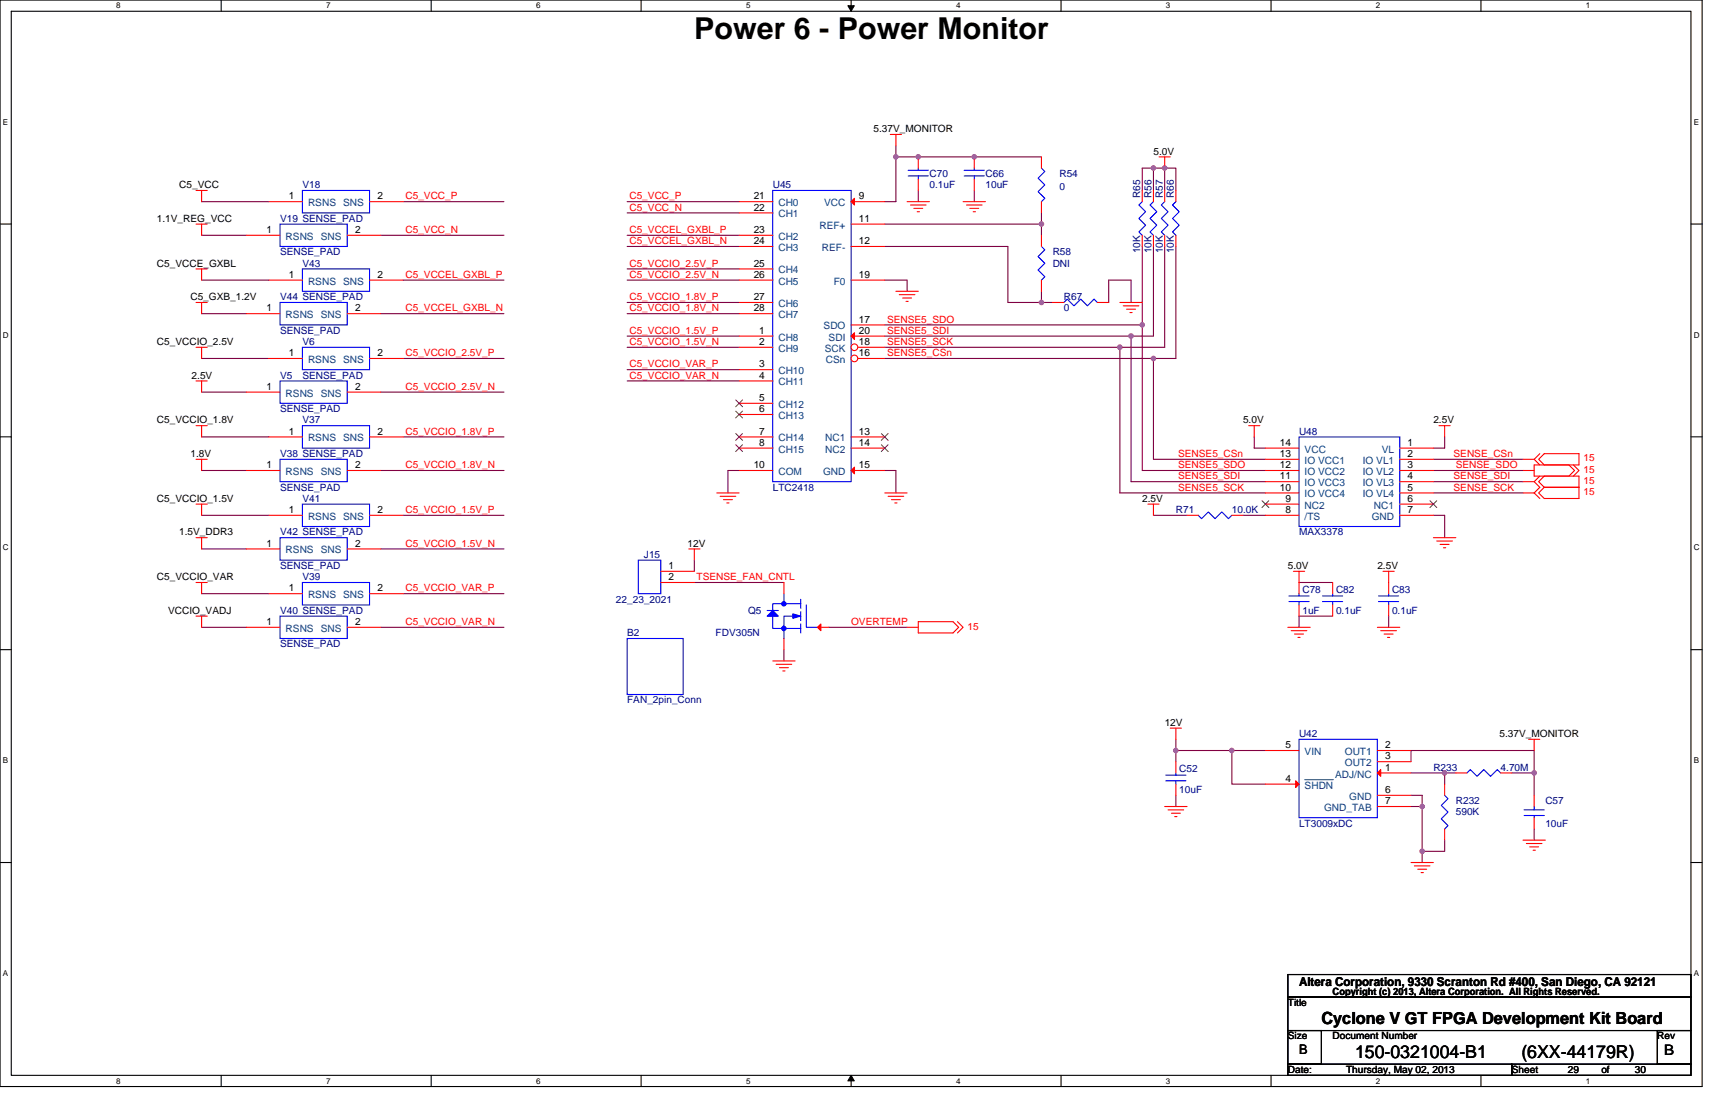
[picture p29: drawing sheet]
<svg xmlns="http://www.w3.org/2000/svg" width="432mm" height="279mm" viewBox="0 0 432 279" stroke-linecap="round" stroke-linejoin="round" font-family="sans-serif">
<defs><g id="words">
<text font-size="7.6" x="174.8" y="9.7">Power 6 - Power Monitor</text>
<g font-size="4.5">
<text x="341.2" y="266.3">150-0321004-B1</text>
<text x="383.1" y="266.3">(6XX-44179R)</text>
</g>
<text font-size="4.2" x="332.7" y="257.7">Cyclone V GT FPGA Development Kit Board</text>
<text font-size="3.7" x="419" y="265.5">B</text>
<text font-size="3.4" x="327.1" y="265.2">B</text>
<text font-size="3.1" x="327.1" y="248.2">Altera Corporation, 9330 Scranton Rd #400, San Diego, CA 92121</text>
<g font-size="2.5">
<text x="219.9" y="33.3">5.37V_MONITOR</text>
<text x="290.4" y="38.9">5.0V</text>
<text x="45.1" y="47.4">C5_VCC</text>
<text x="72.7" y="50.2">1</text>
<text x="95" y="50.2">2</text>
<text x="189.8" y="50.2">21</text>
<text x="189.8" y="53">22</text>
<text x="216.3" y="50.2">9</text>
<text x="39.5" y="55.8">1.1V_REG_VCC</text>
<text x="67.1" y="58.6">1</text>
<text x="89.4" y="58.6">2</text>
<text x="189.8" y="58.6">23</text>
<text x="216.3" y="55.8">11</text>
<text x="189.8" y="61.4">24</text>
<text x="216.3" y="61.4">12</text>
<text x="39.5" y="67.1">C5_VCCE_GXBL</text>
<text x="72.7" y="69.9">1</text>
<text x="95" y="69.9">2</text>
<text x="189.8" y="67.1">25</text>
<text x="189.8" y="69.9">26</text>
<text x="216.3" y="69.9">19</text>
<text x="47.9" y="75.6">C5_GXB_1.2V</text>
<text x="189.8" y="75.5">27</text>
<text x="67.1" y="78.4">1</text>
<text x="89.4" y="78.4">2</text>
<text x="189.8" y="78.4">28</text>
<text x="216.3" y="81.2">17</text>
<text x="39.5" y="86.8">C5_VCCIO_2.5V</text>
<text x="72.7" y="89.6">1</text>
<text x="95" y="89.6">2</text>
<text x="191.2" y="84">1</text>
<text x="191.2" y="86.8">2</text>
<text x="216.3" y="84">20</text>
<text x="216.3" y="89.6">16</text>
<text x="216.3" y="86.8">18</text>
<text x="48.2" y="95.3">2.5V</text>
<text x="191.2" y="92.5">3</text>
<text x="191.2" y="95.3">4</text>
<text x="67.1" y="98.1">1</text>
<text x="89.4" y="98.1">2</text>
<text x="191.2" y="100.9">5</text>
<text x="39.5" y="106.6">C5_VCCIO_1.8V</text>
<text x="191.2" y="103.7">6</text>
<text x="313" y="106.6">5.0V</text>
<text x="360.9" y="106.6">2.5V</text>
<text x="72.7" y="109.4">1</text>
<text x="95" y="109.4">2</text>
<text x="191.2" y="109.4">7</text>
<text x="191.2" y="112.2">8</text>
<text x="216.3" y="109.4">13</text>
<text x="216.3" y="112.2">14</text>
<text x="322.3" y="112.2">14</text>
<text x="354.4" y="112.2">1</text>
<text x="47.9" y="115">1.8V</text>
<text x="67.1" y="117.8">1</text>
<text x="89.4" y="117.8">2</text>
<text x="189.8" y="117.8">10</text>
<text x="216.3" y="117.8">15</text>
<text x="322.3" y="115">13</text>
<text x="322.3" y="117.8">12</text>
<text x="354.4" y="115">2</text>
<text x="354.4" y="117.8">3</text>
<text x="322.3" y="120.7">11</text>
<text x="322.3" y="123.5">10</text>
<text x="354.4" y="120.7">4</text>
<text x="354.4" y="123.5">5</text>
<text x="39.5" y="126.3">C5_VCCIO_1.5V</text>
<text x="72.7" y="129.1">1</text>
<text x="95" y="129.1">2</text>
<text x="287.6" y="126.3">2.5V</text>
<text x="323.7" y="126.3">9</text>
<text x="323.7" y="129.1">8</text>
<text x="354.4" y="129.1">7</text>
<text x="354.4" y="126.3">6</text>
<text x="45.1" y="134.8">1.5V_DDR3</text>
<text x="67.1" y="137.6">1</text>
<text x="89.4" y="137.6">2</text>
<text x="173.1" y="137.6">12V</text>
<text x="168.3" y="143.2">1</text>
<text x="324.3" y="143.2">5.0V</text>
<text x="346.8" y="143.2">2.5V</text>
<text x="39.5" y="146">C5_VCCIO_VAR</text>
<text x="72.7" y="148.8">1</text>
<text x="95" y="148.8">2</text>
<text x="168.3" y="146">2</text>
<text x="42.3" y="154.5">VCCIO_VADJ</text>
<text x="67.1" y="157.3">1</text>
<text x="89.4" y="157.3">2</text>
<text x="293.2" y="182.7">12V</text>
<text x="377.5" y="185.5">5.37V_MONITOR</text>
<text x="323.7" y="188.3">5</text>
<text x="348.8" y="188.3">2</text>
<text x="348.8" y="191.1">3</text>
<text x="323.7" y="196.8">4</text>
<text x="348.8" y="194">1</text>
<text x="348.8" y="202.4">7</text>
<text x="348.8" y="199.6">6</text>
<text x="335.5" y="250.4">Copyright (c) 2013, Altera Corporation. All Rights Reserved.</text>
<text x="324.3" y="253.2">Title</text>
<text x="324.3" y="261.6">Size</text>
<text x="335.5" y="261.6">Document Number</text>
<text x="417.3" y="261.6">Rev</text>
<text x="324.3" y="270.1">Date:</text>
<text x="338.9" y="270.1">Thursday, May 02, 2013</text>
<text x="380.6" y="270.1">Sheet</text>
<text x="394.7" y="270.1">29</text>
<text x="403.2" y="270.1">of</text>
<text x="411.6" y="270.1">30</text>
</g>
<g font-size="2.5" fill="#000080">
<text x="76.1" y="47.4">V18</text>
<text x="194.6" y="47.4">U45</text>
<text x="234" y="44.6">C70</text>
<text x="234" y="47.4">0.1uF</text>
<text x="248.1" y="44.6">C66</text>
<text x="248.1" y="47.4">10uF</text>
<text x="266.7" y="44.6">R54</text>
<text x="266.7" y="47.9">0</text>
<text x="287.1" y="49.9" transform="rotate(-90 287.1 49.9)">R65</text>
<text x="289.9" y="49.9" transform="rotate(-90 289.9 49.9)">R56</text>
<text x="292.7" y="49.9" transform="rotate(-90 292.7 49.9)">R57</text>
<text x="295.6" y="49.9" transform="rotate(-90 295.6 49.9)">R66</text>
<text x="70.5" y="55.8">V19 SENSE_PAD</text>
<text x="70.5" y="64.3">SENSE_PAD</text>
<text x="265" y="64.3">R58</text>
<text x="287.1" y="63.7" transform="rotate(-90 287.1 63.7)">10K</text>
<text x="289.9" y="63.7" transform="rotate(-90 289.9 63.7)">10K</text>
<text x="292.7" y="63.7" transform="rotate(-90 292.7 63.7)">10K</text>
<text x="295.6" y="63.7" transform="rotate(-90 295.6 63.7)">10K</text>
<text x="76.1" y="67.1">V43</text>
<text x="265" y="67.1">DNI</text>
<text x="70.5" y="75.6">V44 SENSE_PAD</text>
<text x="267.9" y="75.6">R67</text>
<text x="267.9" y="78.4">0</text>
<text x="70.5" y="84">SENSE_PAD</text>
<text x="76.1" y="86.8">V6</text>
<text x="70.5" y="95.3">V5</text>
<text x="76.1" y="95.3">SENSE_PAD</text>
<text x="70.5" y="103.8">SENSE_PAD</text>
<text x="76.1" y="106.6">V37</text>
<text x="327.1" y="109.4">U48</text>
<text x="70.5" y="115">V38 SENSE_PAD</text>
<text x="70.5" y="123.5">SENSE_PAD</text>
<text x="194.6" y="123.5">LTC2418</text>
<text x="76.1" y="126.3">V41</text>
<text x="296.1" y="129.1">R71</text>
<text x="310.2" y="129.1">10.0K</text>
<text x="70.5" y="134.8">V42 SENSE_PAD</text>
<text x="327.1" y="134.8">MAX3378</text>
<text x="70.5" y="143.2">SENSE_PAD</text>
<text x="162.1" y="140.4">J15</text>
<text x="76.1" y="146">V39</text>
<text x="327.9" y="149.2">C78</text>
<text x="336.4" y="149.2">C82</text>
<text x="350.5" y="149.2">C83</text>
<text x="70.5" y="154.5">V40 SENSE_PAD</text>
<text x="155.1" y="151.7">22_23_2021</text>
<text x="188.4" y="154.5">Q5</text>
<text x="327.9" y="154.5">1uF</text>
<text x="336.4" y="154.5">0.1uF</text>
<text x="350.5" y="154.5">0.1uF</text>
<text x="157.9" y="160.1">B2</text>
<text x="180.2" y="160.1">FDV305N</text>
<text x="70.5" y="163">SENSE_PAD</text>
<text x="157.9" y="177.1">FAN_2pin_Conn</text>
<text x="327.1" y="185.5">U42</text>
<text x="296.9" y="194.3">C52</text>
<text x="360.9" y="194">R233</text>
<text x="377.8" y="194">4.70M</text>
<text x="296.9" y="199.6">10uF</text>
<text x="366.5" y="202.4">R232</text>
<text x="389.1" y="202.4">C57</text>
<text x="327.1" y="208.1">LT3009xDC</text>
<text x="366.5" y="205.3">590K</text>
<text x="389.1" y="208.1">10uF</text>
</g>
<g font-size="2.5" fill="#004080">
<text x="77.6" y="51.9">RSNS</text>
<text x="86.4" y="51.9">SNS</text>
<text x="196" y="51.9">CH0</text>
<text x="207.5" y="51.9">VCC</text>
<text x="196" y="54.7">CH1</text>
<text x="206.3" y="57.6">REF+</text>
<text x="71.9" y="60.4">RSNS</text>
<text x="80.8" y="60.4">SNS</text>
<text x="196" y="60.4">CH2</text>
<text x="196" y="63.2">CH3</text>
<text x="206.9" y="63.2">REF-</text>
<text x="77.6" y="71.6">RSNS</text>
<text x="86.4" y="71.6">SNS</text>
<text x="196" y="68.8">CH4</text>
<text x="196" y="71.6">CH5</text>
<text x="209.9" y="71.6">F0</text>
<text x="196" y="77.3">CH6</text>
<text x="71.9" y="80.1">RSNS</text>
<text x="80.8" y="80.1">SNS</text>
<text x="196" y="80.1">CH7</text>
<text x="207.4" y="82.9">SDO</text>
<text x="196" y="85.7">CH8</text>
<text x="196" y="88.6">CH9</text>
<text x="207.6" y="88.6">SCK</text>
<text x="208.6" y="85.7">SDI</text>
<text x="77.6" y="91.4">RSNS</text>
<text x="86.4" y="91.4">SNS</text>
<text x="196" y="94.2">CH10</text>
<text x="207.9" y="91.4">CSn</text>
<text x="71.9" y="99.8">RSNS</text>
<text x="80.8" y="99.8">SNS</text>
<text x="196" y="97">CH11</text>
<text x="196" y="102.7">CH12</text>
<text x="196" y="105.5">CH13</text>
<text x="77.6" y="111.1">RSNS</text>
<text x="86.4" y="111.1">SNS</text>
<text x="196" y="111.1">CH14</text>
<text x="196" y="113.9">CH15</text>
<text x="207.8" y="111.1">NC1</text>
<text x="207.8" y="113.9">NC2</text>
<text x="328.5" y="113.9">VCC</text>
<text x="347.9" y="113.9">VL</text>
<text x="71.9" y="119.6">RSNS</text>
<text x="80.8" y="119.6">SNS</text>
<text x="196" y="119.6">COM</text>
<text x="207.2" y="119.6">GND</text>
<text x="328.5" y="116.8">IO VCC1</text>
<text x="328.5" y="119.6">IO VCC2</text>
<text x="343.1" y="116.8">IO VL1</text>
<text x="343.1" y="119.6">IO VL2</text>
<text x="328.5" y="122.4">IO VCC3</text>
<text x="328.5" y="125.2">IO VCC4</text>
<text x="343.1" y="122.4">IO VL3</text>
<text x="343.1" y="125.2">IO VL4</text>
<text x="77.6" y="130.9">RSNS</text>
<text x="86.4" y="130.9">SNS</text>
<text x="328.5" y="128">NC2</text>
<text x="328.5" y="130.9">/TS</text>
<text x="345.4" y="130.9">GND</text>
<text x="345.9" y="128">NC1</text>
<text x="71.9" y="139.3">RSNS</text>
<text x="80.8" y="139.3">SNS</text>
<text x="77.6" y="150.6">RSNS</text>
<text x="86.4" y="150.6">SNS</text>
<text x="71.9" y="159">RSNS</text>
<text x="80.8" y="159">SNS</text>
<text x="328.5" y="190.1">VIN</text>
<text x="338.6" y="190.1">OUT1</text>
<text x="336.2" y="195.7">ADJ/NC</text>
<text x="338.6" y="192.9">OUT2</text>
<text x="328.5" y="198.5">SHDN</text>
<text x="339.7" y="201.3">GND</text>
<text x="333.4" y="204.2">GND_TAB</text>
</g>
<g font-size="2.5" fill="#f00">
<text x="102.1" y="50.2">C5_VCC_P</text>
<text x="158.5" y="53">C5_VCC_N</text>
<text x="158.5" y="50.2">C5_VCC_P</text>
<text x="102.1" y="58.7">C5_VCC_N</text>
<text x="158.5" y="58.7">C5_VCCEL_GXBL_P</text>
<text x="158.5" y="61.5">C5_VCCEL_GXBL_N</text>
<text x="102.1" y="69.9">C5_VCCEL_GXBL_P</text>
<text x="158.5" y="69.9">C5_VCCIO_2.5V_N</text>
<text x="158.5" y="67.1">C5_VCCIO_2.5V_P</text>
<text x="158.5" y="75.6">C5_VCCIO_1.8V_P</text>
<text x="102.1" y="78.4">C5_VCCEL_GXBL_N</text>
<text x="158.5" y="78.4">C5_VCCIO_1.8V_N</text>
<text x="223.3" y="81.2">SENSE5_SDO</text>
<text x="102.1" y="89.7">C5_VCCIO_2.5V_P</text>
<text x="158.5" y="86.8">C5_VCCIO_1.5V_N</text>
<text x="158.5" y="84">C5_VCCIO_1.5V_P</text>
<text x="223.3" y="89.7">SENSE5_CSn</text>
<text x="223.3" y="84">SENSE5_SDI</text>
<text x="223.3" y="86.8">SENSE5_SCK</text>
<text x="158.5" y="92.5">C5_VCCIO_VAR_P</text>
<text x="158.5" y="95.3">C5_VCCIO_VAR_N</text>
<text x="102.1" y="98.1">C5_VCCIO_2.5V_N</text>
<text x="102.1" y="109.4">C5_VCCIO_1.8V_P</text>
<text x="102.1" y="117.9">C5_VCCIO_1.8V_N</text>
<text x="296.6" y="117.9">SENSE5_SDO</text>
<text x="296.6" y="115">SENSE5_CSn</text>
<text x="366" y="115">SENSE_CSn</text>
<text x="366.5" y="117.9">SENSE_SDO</text>
<text x="398.7" y="119">15</text>
<text x="398.7" y="116.2">15</text>
<text x="296.6" y="120.7">SENSE5_SDI</text>
<text x="296.6" y="123.5">SENSE5_SCK</text>
<text x="366" y="123.5">SENSE_SCK</text>
<text x="366" y="120.7">SENSE_SDI</text>
<text x="398.7" y="124.6">15</text>
<text x="398.7" y="121.8">15</text>
<text x="102.1" y="129.1">C5_VCCIO_1.5V_P</text>
<text x="102.1" y="137.6">C5_VCCIO_1.5V_N</text>
<text x="102.1" y="148.9">C5_VCCIO_VAR_P</text>
<text x="175.4" y="146">TSENSE_FAN_CNTL</text>
<text x="102.1" y="157.3">C5_VCCIO_VAR_N</text>
<text x="214.3" y="157.3">OVERTEMP</text>
<text x="243.6" y="158.5">15</text>
</g>
<g font-size="2">
<text x="29.3" y="2.1">8</text>
<text x="82.1" y="2.1">7</text>
<text x="135" y="2.1">6</text>
<text x="187.8" y="2.1">5</text>
<text x="240.7" y="2.1">4</text>
<text x="293.6" y="2.1">3</text>
<text x="346.4" y="2.1">2</text>
<text x="399.3" y="2.1">1</text>
<text x=".7" y="31.4">E</text>
<text x="426.5" y="31.4">E</text>
<text x=".7" y="85">D</text>
<text x="426.5" y="85">D</text>
<text x=".7" y="138.6">C</text>
<text x="426.5" y="138.6">C</text>
<text x=".7" y="192.1">B</text>
<text x="426.5" y="192.1">B</text>
<text x=".7" y="245.7">A</text>
<text x="426.5" y="245.7">A</text>
<text x="29.3" y="272.8">8</text>
<text x="82.1" y="272.8">7</text>
<text x="135" y="272.8">6</text>
<text x="187.8" y="272.8">5</text>
<text x="240.7" y="272.8">4</text>
<text x="293.6" y="272.8">3</text>
<text x="346.4" y="272.8">2</text>
<text x="399.3" y="272.8">1</text>
</g>
</g></defs>
<path d="M0 0h428.6v273.5h-428.6zM2.8 2.8h422.9v267.9h-422.9z" fill="none" stroke="#000" stroke-width=".28"/>
<g fill="#fff">
<path d="M29.3 .3h1.1v2.3h-1.1z"/>
<path d="M29.3 271h1.1v2.2h-1.1z"/>
</g>
<path d="M55.7 0v2.8M55.7 270.7v2.8" fill="none" stroke="#000" stroke-width=".28"/>
<g fill="#fff">
<path d="M82.1 .3h1.1v2.3h-1.1z"/>
<path d="M82.1 271h1.1v2.2h-1.1z"/>
</g>
<path d="M108.6 0v2.8M108.6 270.7v2.8" fill="none" stroke="#000" stroke-width=".28"/>
<g fill="#fff">
<path d="M135 .3h1.1v2.3h-1.1z"/>
<path d="M135 271h1.1v2.2h-1.1z"/>
</g>
<path d="M161.4 0v2.8M161.4 270.7v2.8" fill="none" stroke="#000" stroke-width=".28"/>
<g fill="#fff">
<path d="M187.8 .3h1.2v2.3h-1.2z"/>
<path d="M187.8 271h1.2v2.2h-1.2z"/>
</g>
<path d="M214.3 0v2.8M214.3 270.7v2.8" fill="none" stroke="#000" stroke-width=".28"/>
<path d="M213.5 1.4h1.6l-.8 1.4zM214.3 270.7l.8 1.4h-1.6z" fill="#000" stroke="#000" stroke-width=".25"/>
<g fill="#fff">
<path d="M240.7 .3h1.1v2.3h-1.1z"/>
<path d="M240.7 271h1.1v2.2h-1.1z"/>
</g>
<path d="M267.1 0v2.8M267.1 270.7v2.8" fill="none" stroke="#000" stroke-width=".28"/>
<g fill="#fff">
<path d="M293.6 .3h1.1v2.3h-1.1z"/>
<path d="M293.6 271h1.1v2.2h-1.1z"/>
</g>
<path d="M320 0v2.8M320 270.7v2.8" fill="none" stroke="#000" stroke-width=".28"/>
<g fill="#fff">
<path d="M346.4 .3h1.2v2.3h-1.2z"/>
<path d="M346.4 271h1.2v2.2h-1.2z"/>
</g>
<path d="M372.9 0v2.8M372.9 270.7v2.8" fill="none" stroke="#000" stroke-width=".28"/>
<g fill="#fff">
<path d="M399.3 .3h1.1v2.3h-1.1z"/>
<path d="M399.3 271h1.1v2.2h-1.1z"/>
<path d="M.7 29.6h1.4v2.3h-1.4z"/>
<path d="M426.5 29.6h1.3v2.3h-1.3z"/>
<path d="M.7 83.2h1.5v2.2h-1.5z"/>
<path d="M426.5 83.2h1.4v2.2h-1.4z"/>
</g>
<path d="M0 56.4h2.8M425.7 56.4h2.9" fill="none" stroke="#000" stroke-width=".28"/>
<g fill="#fff">
<path d="M.7 136.7h1.5v2.3h-1.5z"/>
<path d="M426.5 136.7h1.4v2.3h-1.4z"/>
</g>
<path d="M0 110h2.8M425.7 110h2.9" fill="none" stroke="#000" stroke-width=".28"/>
<g fill="#fff">
<path d="M.7 190.3h1.4v2.3h-1.4z"/>
<path d="M426.5 190.3h1.3v2.3h-1.3z"/>
</g>
<path d="M0 163.5h2.8M425.7 163.5h2.9" fill="none" stroke="#000" stroke-width=".28"/>
<g fill="#fff">
<path d="M.7 243.9h1.4v2.2h-1.4z"/>
<path d="M426.4 243.9h1.4v2.2h-1.4z"/>
</g>
<path d="M0 217.1h2.8M425.7 217.1h2.9M324.3 245.3h101.4v5.7h-101.4zM324.3 251h101.4v8.4h-101.4zM324.3 259.4h8.4v8.5h-8.4zM417.3 259.4h8.4v8.5h-8.4zM324.3 267.9h56.3v2.8h-56.3zM380.6 267.9h45.1v2.8h-45.1z" fill="none" stroke="#000" stroke-width=".28"/>
<g fill="none" stroke="#800040" stroke-width=".28">
<path d="M225.6 36.7v2.8M225.6 39.5h36.6M225.6 39.5v11.3h-2.8M50.8 59.2h11.2M50.8 50.8h16.9M95.9 59.2h31M101.5 50.8h25.4M157.9 59.2h28.2M157.9 53.6h28.2M157.9 50.8h28.2M222.8 56.4h39.4M231.2 47.9v2.9"/>
<path d="M245.3 47.9v2.9M262.2 56.4v2.8M262.2 53.6v2.8M290.4 42.3h-2.8v5.6M290.4 42.3v5.6M290.4 42.3h2.8M293.2 42.3v5.6M293.2 42.3h2.9v5.6M50.8 79h11.2M50.8 70.5h16.9M95.9 79h31M101.5 70.5h25.4"/>
<path d="M157.9 62h28.2M157.9 70.5h28.2M157.9 67.7h28.2M157.9 79h28.2M157.9 76.1h28.2M222.8 70.5h5.6v2.8M222.8 62h31v14.1h8.4M262.2 73.3v2.8M262.2 76.1h2.8M279.1 76.1v-5.6h5.7v5.6M287.6 62v19.8M290.4 62v22.6h-5.6"/>
<path d="M293.2 62v25.4h-11.2M296.1 62v28.2h-5.7M50.8 98.7h11.2M50.8 90.2h16.9M95.9 98.7h31M101.5 90.2h25.4M157.9 87.4h28.2M157.9 84.6h28.2M157.9 93h28.2M157.9 95.9h28.2M222.8 81.8h64.8M222.8 84.6h62v36.6h33.8"/>
<path d="M222.8 87.4h59.2M222.8 90.2h67.6M282 87.4v36.7h36.6M287.6 81.8v36.6h31M290.4 90.2v25.4h28.2M50.8 118.4h11.2M50.8 110h16.9M95.9 118.4h31M101.5 110h25.4M186.1 118.4h-2.8v5.7M222.8 118.4h2.8v5.7M315.8 110v2.8h2.8"/>
<path d="M360.9 115.6h22.6M360.9 118.4h22.6M363.7 110v2.8h-2.8M50.8 138.2h11.2M50.8 129.7h16.9M95.9 138.2h31M101.5 129.7h25.4M290.4 129.7h8.5M313 129.7h5.6M360.9 129.7h2.8v5.6M360.9 121.2h22.6M360.9 124.1h22.6"/>
<path d="M50.8 157.9h11.2M50.8 149.4h16.9M95.9 157.9h31M101.5 149.4h25.4M174.8 146.6h22.6M174.8 141v2.8M208.7 157.9h19.7M327.1 146.6h8.4M335.5 155.1h-8.4v2.8M349.6 155.1v2.8M197.4 163.5v2.9M296.1 186.1v2.8"/>
<path d="M296.1 188.9h22.5M296.1 188.9v2.8M310.2 188.9v8.5h8.4M355.3 191.7v-2.8h31v5.7M355.3 194.6h8.4M363.7 194.6h2.8M363.7 194.6v2.8M380.6 194.6h5.7M386.3 194.6v5.6M296.1 200.2v2.8M355.3 203h2.8M355.3 200.2h2.8v2.8"/>
<path d="M358.1 203v11.3M358.1 214.3v2.8M363.7 211.5v2.8h-5.6M386.3 208.7v2.8"/>
</g>
<g fill="#f0f" stroke="#f0f" stroke-width=".28">
<circle cx="262.2" cy="76.1" r=".55"/>
<circle cx="245.3" cy="39.5" r=".55"/>
<circle cx="231.2" cy="39.5" r=".55"/>
<circle cx="225.5" cy="39.5" r=".55"/>
<circle cx="262.2" cy="56.4" r=".55"/>
<circle cx="284.8" cy="84.6" r=".56"/>
<circle cx="281.9" cy="87.4" r=".56"/>
<circle cx="293.2" cy="42.3" r=".55"/>
<circle cx="290.4" cy="42.3" r=".55"/>
<circle cx="290.4" cy="90.2" r=".55"/>
<circle cx="287.6" cy="81.8" r=".55"/>
<circle cx="310.1" cy="188.9" r=".55"/>
<circle cx="296" cy="188.9" r=".55"/>
<circle cx="386.3" cy="194.5" r=".55"/>
<circle cx="363.7" cy="194.5" r=".55"/>
<circle cx="358.1" cy="214.3" r=".56"/>
<circle cx="358.1" cy="203" r=".55"/>
</g>
<g fill="none" stroke="#f00" stroke-width=".28">
<path d="M224.2 33.8h2.8M225.6 33.8v2.9M231.2 39.5v2.8M291.8 39.5h2.8M293.2 39.5v2.8M49.4 56.4h2.8M49.4 47.9h2.8M50.8 56.4v2.8M50.8 47.9v2.9M62 59.2h8.5M67.7 50.8h8.4M87.4 59.2h8.5"/>
<path d="M93 50.8h8.5M186.1 50.8h8.5M186.1 53.6h8.5M186.1 59.2h8.5M214.3 50.8h8.5M214.3 56.4h8.5M228.4 50.8h5.6M229.2 51.6h4M230.1 52.5h2.2M230.9 53.3h.6M231.2 45.1v2.8M242.5 50.8h5.6"/>
<path d="M243.3 51.6h4M244.2 52.5h2.2M245 53.3h.6M296.1 59.2v2.8M296.1 47.9v2.9M49.4 67.7h2.8M49.4 76.1h2.8M50.8 67.7v2.8M50.8 76.1v2.9M62 79h8.5M67.7 70.5h8.4M87.4 79h8.5"/>
<path d="M93 70.5h8.5M186.1 62h8.5M186.1 67.7h8.5M186.1 70.5h8.5M186.1 76.1h8.5M186.1 79h8.5M214.3 62h8.5M214.3 70.5h8.5M225.6 73.3h5.6M226.4 74.2h4M227.3 75h2.2M228.1 75.9h.6"/>
<path d="M265 76.1h2.9M276.3 76.1h2.8M282 76.1h5.6M282.8 77h3.9M283.7 77.8h2.2M284.5 78.7h.6M49.4 87.4h2.8M49.4 95.9h2.8M50.8 87.4v2.8M50.8 95.9v2.8M67.7 90.2h8.4M93 90.2h8.5"/>
<path d="M186.1 84.6h8.5M186.1 87.4h8.5M186.1 93h8.5M186.1 95.9h8.5M49.4 115.6h2.8M49.4 107.1h2.8M50.8 115.6v2.8M50.8 107.1v2.9M62 118.4h8.5M87.4 118.4h8.5M186.1 101.5h8.5M186.1 104.3h8.5"/>
<path d="M186.1 110h8.5M186.1 112.8h8.5M186.1 118.4h8.5M214.3 118.4h8.5M314.4 107.1h2.8M315.8 107.1v2.9M362.3 107.1h2.8M363.7 107.1v2.9M383.5 115.6h2.8M383.5 118.4h2.8M386.3 115.6l1.4 1.4M386.3 117h8.7l1.4 1.4-1.4 1.4h-8.7z"/>
<path d="M387.7 119.8l-1.4 1.4M387.7 114.2l-1.4 1.4M388.8 114.2h8.8v2.8h-8.8l-1.4-1.4zM396.1 117l1.5 1.4-1.5 1.4M49.4 135.3h2.8M49.4 126.9h2.8M50.8 135.3v2.9M50.8 126.9v2.8M173.4 138.2h2.8M174.8 138.2v2.8M180.5 124.1h5.6M181.3 124.9h4"/>
<path d="M182.2 125.8h2.2M183 126.6h.6M222.8 124.1h5.6M223.6 124.9h3.9M224.5 125.8h2.2M225.3 126.6h.5M289 126.9h2.8M290.4 126.9v2.8M298.9 129.7h2.8M310.2 129.7h2.8M360.9 135.3h5.6M361.7 136.2h4"/>
<path d="M362.6 137h2.2M363.4 137.9h.6M383.5 124.1h2.8M383.5 121.2h2.8M386.3 121.2l1.4 1.5-1.4 1.4M386.3 124.1l1.4 1.4M388.8 122.7h8.8M388.8 122.7l-1.4 1.4 1.4 1.4h8.8v-2.8M388.8 122.7l-1.4-1.5 1.4-1.4h8.8v2.9M49.4 146.6h2.8M49.4 155.1h2.8M50.8 146.6v2.8"/>
<path d="M50.8 155.1v2.8M62 157.9h8.5M67.7 149.4h8.4M87.4 157.9h8.5M93 149.4h8.5M166.4 143.8h8.4M166.4 146.6h8.4M197.4 146.6v2.8M205.8 157.9h2.9M228.4 157.9h2.8M231.2 156.5h8.7l1.5 1.4-1.5 1.4h-8.7zM241.1 156.5l1.4 1.4-1.4 1.4"/>
<path d="M324.3 157.9h5.6M325.1 158.7h3.9M325.6 143.8h2.9M325.9 159.6h2.3M327.1 143.8v5.6M327.1 152.3v2.8M346.8 157.9h5.6M347.6 158.7h4M348.2 143.8h2.8M348.5 159.6h2.3M349.6 143.8v2.8M194.6 166.4h5.6"/>
<path d="M195.4 167.2h3.9M196.3 168.1h2.2M197.1 168.9h.6M197.4 160.7v2.8M326.8 160.4h.5M349.3 160.4h.6M294.6 183.3h2.9M296.1 183.3v2.8M296.1 191.7v2.9M296.1 197.4v2.8M318.6 197.4h8.5M318.6 188.9h8.5"/>
<path d="M346.8 194.6h8.5M346.8 188.9h8.5M346.8 191.7h8.5M384.9 186.1h2.8M386.3 186.1v2.8M293.2 203h5.7M294.1 203.9h3.9M294.9 204.7h2.3M295.8 205.5h.5M346.8 200.2h8.5M346.8 203h8.5M355.3 217.1h5.6"/>
<path d="M356.1 218h3.9M357 218.8h2.2M357.8 219.6h.6M383.5 211.5h5.6M384.3 212.3h3.9M385.1 213.2h2.3M386 214h.6"/>
</g>
<g fill="none" stroke="#00f" stroke-width=".28">
<path d="M70.5 56.4h16.9v5.6h-16.9zM76.1 47.9h16.9v5.7h-16.9zM194.6 47.9h19.7v73.3h-19.7zM228.7 44.3h5M228.7 42.9h5M231.2 42.3v.6M231.2 44.3v.8M296.1 50.8l-.9 .8 1.7 1.7-1.7 1.7 1.7 1.7-1.7 1.7 .9 .8M70.5 76.1h16.9v5.7h-16.9zM76.1 67.7h16.9v5.6h-16.9zM267.9 76.1l.8-.8 1.7 1.7 1.7-1.7 1.7 1.7 1.7-1.7 .8 .8M76.1 87.4h16.9v5.6h-16.9z"/>
<path d="M70.5 115.6h16.9v5.6h-16.9zM301.7 129.7l.8 .9 1.7-1.7 1.7 1.7 1.7-1.7 1.7 1.7 .9-.9M70.5 155.1h16.9v5.6h-16.9zM76.1 146.6h16.9v5.7h-16.9zM160.7 141h5.7v8.4h-5.7zM193.1 153.7h2.9M194.6 155.1v3.1h7M197.4 149.4v2.6M200.2 155.1h-2.8v5.6M201.6 157.1v2.2M201.6 154v2.2M201.6 150.9v2.2"/>
<path d="M201.6 152h-7v1.7M203 152.3v5.6h2.8M324.5 151.4h5.1M324.5 150h5.1M327.1 149.4v.6M327.1 151.4v.9M157.9 160.7h14.1v14.1h-14.1zM293.5 196.5h5.1M293.5 195.1h5.1M296.1 194.6v.5M296.1 196.5v.9M327.1 186.1h19.7v19.7h-19.7z"/>
</g>
<g fill="#f00" stroke="#f00" stroke-width=".28">
<path d="M346.8 194.6l.8-.9v1.7z"/>
<path d="M326.2 196.5l.9 .9-.9 .8z"/>
<path d="M205.8 157.9l.9-.8v1.7z"/>
<path d="M214.3 118.4l.8-.8v1.7z"/>
<path d="M214.3 50.8l.8-.9v1.7z"/>
</g>
<path d="M328.5 196.3h7.2" fill="none" stroke="#004080" stroke-width=".25"/>
<g fill="#00f" stroke="#00f" stroke-width=".28">
<path d="M193.1 155.1l1.5-1.4 1.4 1.4z" fill-rule="evenodd"/>
<path d="M199.6 154.5l2 .6-2 .5z" fill-rule="evenodd"/>
<circle cx="197.4" cy="152" r=".55"/>
<circle cx="197.4" cy="158.2" r=".55"/>
</g>
<path d="M185.3 100.7l1.7 1.7M185.3 103.5l1.7 1.7M185.3 109.1l1.7 1.7M185.3 112l1.7 1.7M186.9 100.7l-1.7 1.7M186.9 103.5l-1.7 1.7M186.9 109.1l-1.7 1.7M186.9 112l-1.7 1.7" fill="none" stroke="#804000" stroke-width=".25"/>
<circle cx="215.1" cy="90.2" r=".84" fill="#fff" stroke="#f00" stroke-width=".28"/>
<path d="M216 90.2h6.8" fill="none" stroke="#f00" stroke-width=".28"/>
<circle cx="215.1" cy="87.4" r=".84" fill="#fff" stroke="#f00" stroke-width=".28"/>
<g fill="none" stroke="#f00" stroke-width=".28">
<path d="M245.3 39.5v2.8M262.2 39.5v2.8M245.3 45.1v2.8M262.2 59.2v2.8M262.2 50.8v2.8M287.6 59.2v2.8M287.6 47.9v2.9M290.4 59.2v2.8M290.4 47.9v2.9M293.2 59.2v2.8M293.2 47.9v2.9M262.2 70.5v2.8"/>
<path d="M62 98.7h8.5M87.4 98.7h8.5M214.3 84.6h8.5M214.3 81.8h8.5M216 87.4h6.8M67.7 110h8.4M93 110h8.5M214.3 110h8.5M214.3 112.8h8.5M318.6 112.8h8.5M318.6 115.6h8.5M318.6 118.4h8.5"/>
<path d="M352.4 112.8h8.5M352.4 115.6h8.5M352.4 118.4h8.5M62 138.2h8.5M67.7 129.7h8.4M87.4 138.2h8.5M93 129.7h8.5M318.6 121.2h8.5M318.6 124.1h8.5M318.6 126.9h8.5M318.6 129.7h8.5M352.4 121.2h8.5"/>
<path d="M352.4 124.1h8.5M352.4 126.9h8.5M352.4 129.7h8.5M335.5 146.6v2.8M335.5 152.3v2.8M349.6 146.6v2.8M349.6 152.3v2.8M363.7 197.4v2.8M366.5 194.6h2.9M377.8 194.6h2.8M363.7 208.7v2.8M386.3 205.8v2.9"/>
<path d="M386.3 200.2v2.8"/>
</g>
<path d="M214.3 84.6l.8-.8v1.6z" fill="#f00" stroke="#f00" stroke-width=".28"/>
<path d="M221.9 109.1l1.7 1.7M221.9 112l1.7 1.7M223.6 109.1l-1.7 1.7M223.6 112l-1.7 1.7M317.8 126l1.7 1.8M319.4 126l-1.7 1.8M360 126l1.8 1.8M361.7 126l-1.7 1.8" fill="none" stroke="#804000" stroke-width=".25"/>
<g fill="none" stroke="#00f" stroke-width=".28">
<path d="M242.8 44.3h5M242.8 42.9h5M245.3 42.3v.6M245.3 44.3v.8M262.2 42.3l.9 .9-1.7 1.7 1.7 1.6-1.7 1.7 1.7 1.7-.9 .9M287.6 50.8l-.9 .8 1.7 1.7-1.7 1.7 1.7 1.7-1.7 1.7 .9 .8M290.4 50.8l-.8 .8 1.7 1.7-1.7 1.7 1.7 1.7-1.7 1.7 .8 .8M293.2 50.8l-.8 .8 1.7 1.7-1.7 1.7 1.7 1.7-1.7 1.7 .8 .8M262.2 62l.9 .9-1.7 1.7 1.7 1.7-1.7 1.7 1.7 1.7-.9 .8M70.5 95.9h16.9v5.6h-16.9zM76.1 107.1h16.9v5.7h-16.9zM327.1 110h25.3v22.5h-25.3z"/>
<path d="M70.5 135.3h16.9v5.7h-16.9zM76.1 126.9h16.9v5.6h-16.9zM333 151.4h5.1M333 150h5.1M335.5 149.4v.6M335.5 151.4v.9M347.1 151.4h5M347.1 150h5M349.6 149.4v.6M349.6 151.4v.9M369.4 194.6l.8-.9 1.7 1.7 1.7-1.7 1.7 1.7 1.7-1.7 .8 .9M363.7 200.2l.9 .8-1.7 1.7 1.7 1.7-1.7 1.7 1.7 1.7-.9 .9"/>
<path d="M383.7 203.9h5.1M383.7 205.3h5.1M386.3 205.3v.5M386.3 203v.9"/>
</g>
<g fill="#f0f" stroke="#f0f" stroke-width=".28">
<circle cx="262.2" cy="76.1" r=".55"/>
<circle cx="245.3" cy="39.5" r=".55"/>
<circle cx="231.2" cy="39.5" r=".55"/>
<circle cx="225.5" cy="39.5" r=".55"/>
<circle cx="262.2" cy="56.4" r=".55"/>
<circle cx="284.8" cy="84.6" r=".56"/>
<circle cx="281.9" cy="87.4" r=".56"/>
<circle cx="293.2" cy="42.3" r=".55"/>
<circle cx="290.4" cy="42.3" r=".55"/>
<circle cx="290.4" cy="90.2" r=".55"/>
<circle cx="287.6" cy="81.8" r=".55"/>
<circle cx="310.1" cy="188.9" r=".55"/>
<circle cx="296" cy="188.9" r=".55"/>
<circle cx="386.3" cy="194.5" r=".55"/>
<circle cx="363.7" cy="194.5" r=".55"/>
<circle cx="358.1" cy="214.3" r=".56"/>
<circle cx="358.1" cy="203" r=".55"/>
</g>
<use href="#words"/>
</svg>
